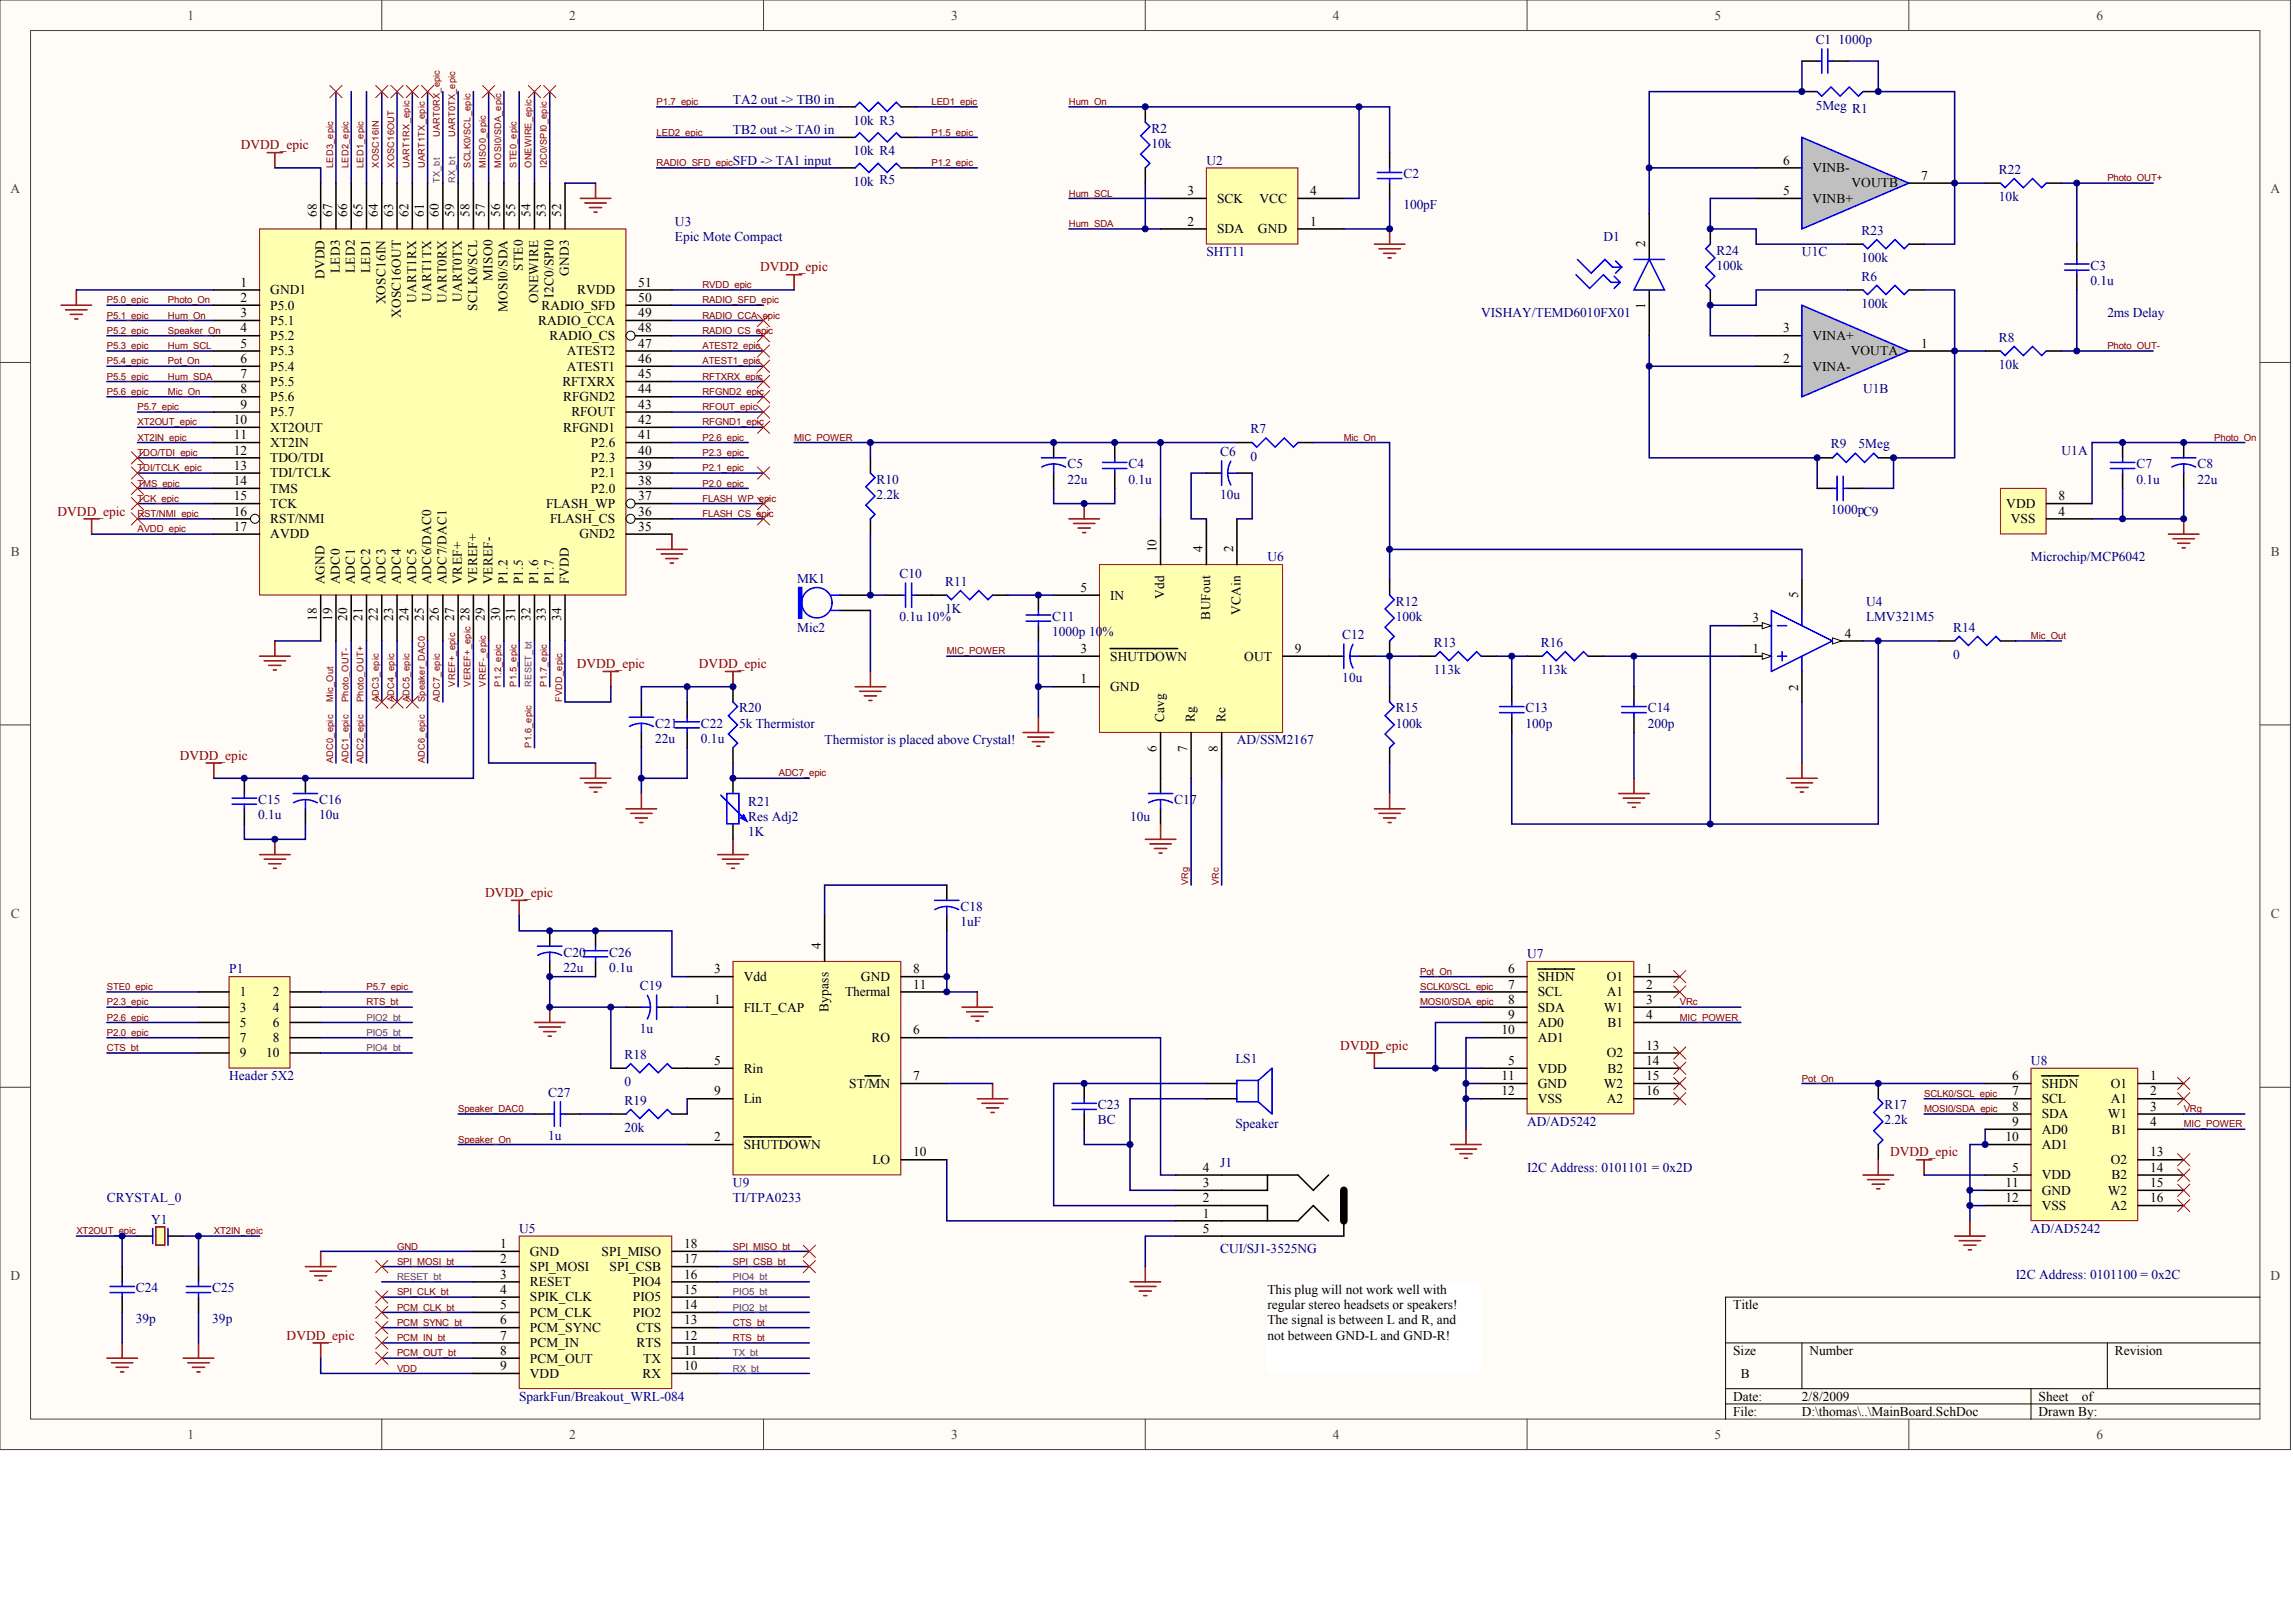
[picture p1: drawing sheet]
<svg xmlns="http://www.w3.org/2000/svg" width="840mm" height="594mm" viewBox="0 0 840 594" stroke-linecap="round" stroke-linejoin="round" font-family="sans-serif">
<defs><g id="words">
<g font-size="4.9" fill="#404040">
<text x="68.7" y="7.2">1</text>
<text x="208.5" y="7.2">2</text>
<text x="348.2" y="7.2">3</text>
<text x="488" y="7.2">4</text>
<text x="627.8" y="7.2">5</text>
<text x="767.6" y="7.2">6</text>
<text x="3.8" y="70.7">A</text>
<text x="831.4" y="70.7">A</text>
<text x="4" y="203.4">B</text>
<text x="831.5" y="203.4">B</text>
<text x="4" y="336">C</text>
<text x="831.5" y="336">C</text>
<text x="3.8" y="468.7">D</text>
<text x="831.4" y="468.7">D</text>
<text x="68.7" y="526.7">1</text>
<text x="208.5" y="526.7">2</text>
<text x="348.2" y="526.7">3</text>
<text x="488" y="526.7">4</text>
<text x="627.8" y="526.7">5</text>
<text x="767.6" y="526.7">6</text>
</g>
<g font-size="4.9" fill="#000080">
<text x="664.8" y="16.1">C1</text>
<text x="673.2" y="16.1">1000p</text>
<text x="268.4" y="37.9">TA2 out -&gt; TB0 in</text>
<text x="664.8" y="40.1">5Meg R1</text>
<text x="312.6" y="45.7">10k R3</text>
<text x="268.4" y="49.1">TB2 out -&gt; TA0 in</text>
<text x="421.6" y="48.5">R2</text>
<text x="312.6" y="56.9">10k R4</text>
<text x="421.6" y="54.1">10k</text>
<text x="268.4" y="60.2">SFD -&gt; TA1 input</text>
<text x="441.7" y="60.2">U2</text>
<text x="513.9" y="65.3">C2</text>
<text x="731.9" y="63.6">R22</text>
<text x="312.6" y="68.1">10k R5</text>
<text x="513.9" y="76.4">100pF</text>
<text x="731.9" y="73.7">10k</text>
<text x="247.1" y="82.6">U3</text>
<text x="247.1" y="88.2">Epic Mote Compact</text>
<text x="587.1" y="88.2">D1</text>
<text x="681.6" y="85.9">R23</text>
<text x="441.7" y="93.8">SHT11</text>
<text x="628.5" y="93.2">R24</text>
<text x="659.8" y="93.8">U1C</text>
<text x="681.6" y="96">100k</text>
<text x="628.5" y="98.8">100k</text>
<text x="765.5" y="98.8">C3</text>
<text x="681.6" y="102.7">R6</text>
<text x="765.5" y="104.4">0.1u</text>
<text x="681.6" y="112.8">100k</text>
<text x="542.4" y="116.1">VISHAY/TEMD6010FX01</text>
<text x="771.6" y="116.1">2ms Delay</text>
<text x="731.9" y="125">R8</text>
<text x="731.9" y="135.1">10k</text>
<text x="682.2" y="144">U1B</text>
<text x="457.9" y="158.6">R7</text>
<text x="446.8" y="166.9">C6</text>
<text x="670.4" y="164.1">R9</text>
<text x="680.5" y="164.1">5Meg</text>
<text x="754.9" y="166.4">U1A</text>
<text x="390.8" y="171.4">C5</text>
<text x="413.2" y="171.4">C4</text>
<text x="457.9" y="168.6">0</text>
<text x="782.3" y="171.4">C7</text>
<text x="804.6" y="171.4">C8</text>
<text x="321" y="177">R10</text>
<text x="390.8" y="177">22u</text>
<text x="413.2" y="177">0.1u</text>
<text x="782.3" y="177">0.1u</text>
<text x="804.6" y="177">22u</text>
<text x="321" y="182.6">2.2k</text>
<text x="446.8" y="182.6">10u</text>
<text x="670.4" y="188.2">1000pC9</text>
<text x="464.1" y="205.5">U6</text>
<text x="743.7" y="205.5">Microchip/MCP6042</text>
<text x="291.9" y="213.3">MK1</text>
<text x="329.3" y="211.6">C10</text>
<text x="346.1" y="214.4">R11</text>
<text x="511.1" y="221.7">R12</text>
<text x="683.3" y="221.7">U4</text>
<text x="329.3" y="227.3">0.1u 10%</text>
<text x="346.1" y="224.5">1K</text>
<text x="385.3" y="227.3">C11</text>
<text x="511.1" y="227.3">100k</text>
<text x="683.3" y="227.3">LMV321M5</text>
<text x="291.9" y="231.2">Mic2</text>
<text x="385.3" y="232.8">1000p 10%</text>
<text x="491.5" y="234">C12</text>
<text x="715.2" y="231.2">R14</text>
<text x="525" y="236.8">R13</text>
<text x="564.2" y="236.8">R16</text>
<text x="715.2" y="241.2">0</text>
<text x="491.5" y="249.6">10u</text>
<text x="525" y="246.8">113k</text>
<text x="564.2" y="246.8">113k</text>
<text x="270.6" y="260.8">R20</text>
<text x="511.1" y="260.8">R15</text>
<text x="558.6" y="260.8">C13</text>
<text x="603.3" y="260.8">C14</text>
<text x="239.9" y="266.4">C21</text>
<text x="256.7" y="266.4">C22</text>
<text x="270.6" y="266.4">5k Thermistor</text>
<text x="511.1" y="266.4">100k</text>
<text x="558.6" y="266.4">100p</text>
<text x="603.3" y="266.4">200p</text>
<text x="239.9" y="271.9">22u</text>
<text x="256.7" y="271.9">0.1u</text>
<text x="301.9" y="272.5">Thermistor is placed above Crystal!</text>
<text x="452.9" y="272.5">AD/SSM2167</text>
<text x="94.5" y="299.9">0.1u</text>
<text x="94.5" y="294.3">C15</text>
<text x="116.9" y="299.9">10u</text>
<text x="116.9" y="294.3">C16</text>
<text x="274" y="294.8">R21</text>
<text x="430" y="294.3">C17</text>
<text x="274" y="300.4">Res Adj2</text>
<text x="413.8" y="300.4">10u</text>
<text x="274" y="306">1K</text>
<text x="351.7" y="333.4">C18</text>
<text x="351.7" y="339">1uF</text>
<text x="206.3" y="350.1">C20</text>
<text x="223.1" y="350.1">C26</text>
<text x="559.2" y="350.7">U7</text>
<text x="83.9" y="356.3">P1</text>
<text x="206.3" y="355.7">22u</text>
<text x="223.1" y="355.7">0.1u</text>
<text x="234.3" y="362.4">C19</text>
<text x="234.3" y="378.1">1u</text>
<text x="228.7" y="387.6">R18</text>
<text x="452.4" y="389.2">LS1</text>
<text x="743.7" y="389.8">U8</text>
<text x="83.9" y="395.4">Header 5X2</text>
<text x="200.7" y="401.5">C27</text>
<text x="228.7" y="397.6">0</text>
<text x="228.7" y="404.3">R19</text>
<text x="402" y="406">C23</text>
<text x="690" y="406">R17</text>
<text x="402" y="411.6">BC</text>
<text x="452.4" y="412.7">Speaker</text>
<text x="559.2" y="412.1">AD/AD5242</text>
<text x="690" y="411.6">2.2k</text>
<text x="200.7" y="417.2">1u</text>
<text x="228.7" y="414.4">20k</text>
<text x="446.8" y="427.2">J1</text>
<text x="559.2" y="428.9">I2C Address: 0101101 = 0x2D</text>
<text x="268.4" y="434.5">U9</text>
<text x="39.1" y="440.1">CRYSTAL_0</text>
<text x="268.4" y="440.1">TI/TPA0233</text>
<text x="55.4" y="447.9">Y1</text>
<text x="190.1" y="451.2">U5</text>
<text x="743.7" y="451.2">AD/AD5242</text>
<text x="446.8" y="458.5">CUI/SJ1-3525NG</text>
<text x="49.8" y="473">C24</text>
<text x="77.7" y="473">C25</text>
<text x="738.1" y="468">I2C Address: 0101100 = 0x2C</text>
<text x="49.8" y="484.2">39p</text>
<text x="77.7" y="484.2">39p</text>
<text x="190.1" y="512.7">SparkFun/Breakout_WRL-084</text>
</g>
<g font-size="4.9" fill="#800000">
<text x="88.2" y="54.7">DVDD_epic</text>
<text x="278.3" y="99.3">DVDD_epic</text>
<text x="21.1" y="188.7">DVDD_epic</text>
<text x="211.2" y="244.6">DVDD_epic</text>
<text x="255.9" y="244.6">DVDD_epic</text>
<text x="65.8" y="278.1">DVDD_epic</text>
<text x="177.6" y="328.4">DVDD_epic</text>
<text x="490.8" y="384.2">DVDD_epic</text>
<text x="692.1" y="423.3">DVDD_epic</text>
<text x="105" y="490.3">DVDD_epic</text>
</g>
<g font-size="4.9">
<text x="652.9" y="60.2">6</text>
<text x="663.7" y="63">VINB-</text>
<text x="703.4" y="65.8">7</text>
<text x="434.8" y="71.4">3</text>
<text x="479.8" y="71.4">4</text>
<text x="652.9" y="71.4">5</text>
<text x="678" y="68.6">VOUTB</text>
<text x="445.6" y="74.2">SCK</text>
<text x="461.2" y="74.2">VCC</text>
<text x="663.7" y="74.2">VINB+</text>
<text x="116" y="79.3" transform="rotate(-90 116 79.3)">68</text>
<text x="121.6" y="79.3" transform="rotate(-90 121.6 79.3)">67</text>
<text x="127.2" y="79.3" transform="rotate(-90 127.2 79.3)">66</text>
<text x="132.8" y="79.3" transform="rotate(-90 132.8 79.3)">65</text>
<text x="138.4" y="79.3" transform="rotate(-90 138.4 79.3)">64</text>
<text x="144" y="79.3" transform="rotate(-90 144 79.3)">63</text>
<text x="149.5" y="79.3" transform="rotate(-90 149.5 79.3)">62</text>
<text x="155.1" y="79.3" transform="rotate(-90 155.1 79.3)">61</text>
<text x="160.7" y="79.3" transform="rotate(-90 160.7 79.3)">60</text>
<text x="166.3" y="79.3" transform="rotate(-90 166.3 79.3)">59</text>
<text x="171.9" y="79.3" transform="rotate(-90 171.9 79.3)">58</text>
<text x="177.5" y="79.3" transform="rotate(-90 177.5 79.3)">57</text>
<text x="183.1" y="79.3" transform="rotate(-90 183.1 79.3)">56</text>
<text x="188.7" y="79.3" transform="rotate(-90 188.7 79.3)">55</text>
<text x="194.3" y="79.3" transform="rotate(-90 194.3 79.3)">54</text>
<text x="199.9" y="79.3" transform="rotate(-90 199.9 79.3)">53</text>
<text x="205.5" y="79.3" transform="rotate(-90 205.5 79.3)">52</text>
<text x="434.8" y="82.6">2</text>
<text x="479.8" y="82.6">1</text>
<text x="445.6" y="85.4">SDA</text>
<text x="460.6" y="85.4">GND</text>
<text x="602.5" y="90.5" transform="rotate(-90 602.5 90.5)">2</text>
<text x="124.4" y="100" transform="rotate(-90 124.4 100)">LED3</text>
<text x="130" y="100" transform="rotate(-90 130 100)">LED2</text>
<text x="135.6" y="100" transform="rotate(-90 135.6 100)">LED1</text>
<text x="191.5" y="99.2" transform="rotate(-90 191.5 99.2)">STE0</text>
<text x="208.3" y="101.1" transform="rotate(-90 208.3 101.1)">GND3</text>
<text x="88.1" y="104.9">1</text>
<text x="99" y="107.7">GND1</text>
<text x="118.8" y="102.2" transform="rotate(-90 118.8 102.2)">DVDD</text>
<text x="180.3" y="102.8" transform="rotate(-90 180.3 102.8)">MISO0</text>
<text x="211.3" y="107.7">RVDD</text>
<text x="233.7" y="104.9">51</text>
<text x="88.1" y="110.5">2</text>
<text x="99" y="113.3">P5.0</text>
<text x="141.2" y="111.4" transform="rotate(-90 141.2 111.4)">XOSC16IN</text>
<text x="152.3" y="110.9" transform="rotate(-90 152.3 110.9)">UART1RX</text>
<text x="157.9" y="110.6" transform="rotate(-90 157.9 110.6)">UART1TX</text>
<text x="163.5" y="110.9" transform="rotate(-90 163.5 110.9)">UART0RX</text>
<text x="169.1" y="110.6" transform="rotate(-90 169.1 110.6)">UART0TX</text>
<text x="174.7" y="113.7" transform="rotate(-90 174.7 113.7)">SCLK0/SCL</text>
<text x="197.1" y="110.9" transform="rotate(-90 197.1 110.9)">ONEWIRE</text>
<text x="198.3" y="113.3">RADIO_SFD</text>
<text x="202.7" y="108.9" transform="rotate(-90 202.7 108.9)">I2C0/SPI0</text>
<text x="233.7" y="110.5">50</text>
<text x="602.5" y="113.1" transform="rotate(-90 602.5 113.1)">1</text>
<text x="88.1" y="116.1">3</text>
<text x="99" y="118.9">P5.1</text>
<text x="146.7" y="116.5" transform="rotate(-90 146.7 116.5)">XOSC16OUT</text>
<text x="185.9" y="114.2" transform="rotate(-90 185.9 114.2)">MOSI0/SDA</text>
<text x="197.1" y="118.9">RADIO_CCA</text>
<text x="233.7" y="116.1">49</text>
<text x="88.1" y="121.7">4</text>
<text x="99" y="124.5">P5.2</text>
<text x="201.2" y="124.5">RADIO_CS</text>
<text x="233.7" y="121.7">48</text>
<text x="652.9" y="121.7">3</text>
<text x="663.7" y="124.5">VINA+</text>
<text x="88.1" y="127.3">5</text>
<text x="99" y="130.1">P5.3</text>
<text x="207.5" y="130.1">ATEST2</text>
<text x="233.7" y="127.3">47</text>
<text x="677.7" y="130.1">VOUTA</text>
<text x="703.4" y="127.3">1</text>
<text x="88.1" y="132.9">6</text>
<text x="99" y="135.7">P5.4</text>
<text x="207.5" y="135.7">ATEST1</text>
<text x="233.7" y="132.9">46</text>
<text x="652.9" y="132.9">2</text>
<text x="663.7" y="135.7">VINA-</text>
<text x="88.1" y="138.4">7</text>
<text x="99" y="141.2">P5.5</text>
<text x="205.9" y="141.2">RFTXRX</text>
<text x="233.7" y="138.4">45</text>
<text x="88.1" y="144">8</text>
<text x="88.1" y="149.6">9</text>
<text x="99" y="146.8">P5.6</text>
<text x="206.2" y="146.8">RFGND2</text>
<text x="233.7" y="149.6">43</text>
<text x="233.7" y="144">44</text>
<text x="85.7" y="155.2">10</text>
<text x="99" y="152.4">P5.7</text>
<text x="209.2" y="152.4">RFOUT</text>
<text x="233.7" y="155.2">42</text>
<text x="85.7" y="160.8">11</text>
<text x="99" y="158">XT2OUT</text>
<text x="206.2" y="158">RFGND1</text>
<text x="233.7" y="160.8">41</text>
<text x="85.7" y="166.4">12</text>
<text x="99" y="163.6">XT2IN</text>
<text x="216.4" y="163.6">P2.6</text>
<text x="233.7" y="166.4">40</text>
<text x="85.7" y="172">13</text>
<text x="99" y="169.2">TDO/TDI</text>
<text x="216.4" y="169.2">P2.3</text>
<text x="233.7" y="172">39</text>
<text x="85.7" y="177.5">14</text>
<text x="99" y="174.8">TDI/TCLK</text>
<text x="216.4" y="174.8">P2.1</text>
<text x="233.7" y="177.5">38</text>
<text x="85.7" y="183.1">15</text>
<text x="99" y="185.9">TCK</text>
<text x="99" y="180.3">TMS</text>
<text x="200" y="185.9">FLASH_WP</text>
<text x="216.4" y="180.3">P2.0</text>
<text x="233.7" y="183.1">37</text>
<text x="734.6" y="185.9">VDD</text>
<text x="753.7" y="183.1">8</text>
<text x="85.7" y="188.7">16</text>
<text x="99" y="191.5">RST/NMI</text>
<text x="201.4" y="191.5">FLASH_CS</text>
<text x="233.7" y="188.7">36</text>
<text x="736.3" y="191.5">VSS</text>
<text x="753.7" y="188.7">4</text>
<text x="85.7" y="194.3">17</text>
<text x="99" y="197.1">AVDD</text>
<text x="212.1" y="197.1">GND2</text>
<text x="233.7" y="194.3">35</text>
<text x="423.5" y="202.2" transform="rotate(-90 423.5 202.2)">10</text>
<text x="440.3" y="202.2" transform="rotate(-90 440.3 202.2)">4</text>
<text x="451.5" y="202.2" transform="rotate(-90 451.5 202.2)">2</text>
<text x="118.8" y="213.9" transform="rotate(-90 118.8 213.9)">AGND</text>
<text x="124.4" y="213.9" transform="rotate(-90 124.4 213.9)">ADC0</text>
<text x="130" y="213.9" transform="rotate(-90 130 213.9)">ADC1</text>
<text x="135.6" y="213.9" transform="rotate(-90 135.6 213.9)">ADC2</text>
<text x="141.2" y="213.9" transform="rotate(-90 141.2 213.9)">ADC3</text>
<text x="146.7" y="213.9" transform="rotate(-90 146.7 213.9)">ADC4</text>
<text x="152.3" y="213.9" transform="rotate(-90 152.3 213.9)">ADC5</text>
<text x="157.9" y="213.9" transform="rotate(-90 157.9 213.9)">ADC6/DAC0</text>
<text x="163.5" y="213.9" transform="rotate(-90 163.5 213.9)">ADC7/DAC1</text>
<text x="169.1" y="213.9" transform="rotate(-90 169.1 213.9)">VREF+</text>
<text x="174.7" y="213.9" transform="rotate(-90 174.7 213.9)">VEREF+</text>
<text x="180.3" y="213.9" transform="rotate(-90 180.3 213.9)">VEREF-</text>
<text x="185.9" y="213.9" transform="rotate(-90 185.9 213.9)">P1.2</text>
<text x="191.5" y="213.9" transform="rotate(-90 191.5 213.9)">P1.5</text>
<text x="197.1" y="213.9" transform="rotate(-90 197.1 213.9)">P1.6</text>
<text x="202.7" y="213.9" transform="rotate(-90 202.7 213.9)">P1.7</text>
<text x="208.3" y="213.9" transform="rotate(-90 208.3 213.9)">FVDD</text>
<text x="395.7" y="216.6">5</text>
<text x="406.5" y="219.4">IN</text>
<text x="426.3" y="219.3" transform="rotate(-90 426.3 219.3)">Vdd</text>
<text x="658.4" y="219" transform="rotate(-90 658.4 219)">5</text>
<text x="116" y="227.3" transform="rotate(-90 116 227.3)">18</text>
<text x="121.6" y="227.3" transform="rotate(-90 121.6 227.3)">19</text>
<text x="127.2" y="227.3" transform="rotate(-90 127.2 227.3)">20</text>
<text x="132.8" y="227.3" transform="rotate(-90 132.8 227.3)">21</text>
<text x="138.4" y="227.3" transform="rotate(-90 138.4 227.3)">22</text>
<text x="144" y="227.3" transform="rotate(-90 144 227.3)">23</text>
<text x="149.5" y="227.3" transform="rotate(-90 149.5 227.3)">24</text>
<text x="155.1" y="227.3" transform="rotate(-90 155.1 227.3)">25</text>
<text x="160.7" y="227.3" transform="rotate(-90 160.7 227.3)">26</text>
<text x="166.3" y="227.3" transform="rotate(-90 166.3 227.3)">27</text>
<text x="171.9" y="227.3" transform="rotate(-90 171.9 227.3)">28</text>
<text x="177.5" y="227.3" transform="rotate(-90 177.5 227.3)">29</text>
<text x="183.1" y="227.3" transform="rotate(-90 183.1 227.3)">30</text>
<text x="188.7" y="227.3" transform="rotate(-90 188.7 227.3)">31</text>
<text x="194.3" y="227.3" transform="rotate(-90 194.3 227.3)">32</text>
<text x="199.9" y="227.3" transform="rotate(-90 199.9 227.3)">33</text>
<text x="205.5" y="227.3" transform="rotate(-90 205.5 227.3)">34</text>
<text x="443.1" y="226.8" transform="rotate(-90 443.1 226.8)">BUFout</text>
<text x="454.3" y="225.1" transform="rotate(-90 454.3 225.1)">VCAin</text>
<text x="641.7" y="227.8">3</text>
<text x="675.5" y="233.4">4</text>
<text x="395.7" y="239">3</text>
<text x="474.2" y="239">9</text>
<text x="641.7" y="239">1</text>
<text x="406.5" y="241.8">SHUTDOWN</text>
<text x="455.6" y="241.8">OUT</text>
<text x="395.7" y="250.2">1</text>
<text x="406.5" y="253">GND</text>
<text x="658.4" y="252.8" transform="rotate(-90 658.4 252.8)">2</text>
<text x="426.3" y="264.2" transform="rotate(-90 426.3 264.2)">Cavg</text>
<text x="437.5" y="264.2" transform="rotate(-90 437.5 264.2)">Rg</text>
<text x="448.7" y="264.2" transform="rotate(-90 448.7 264.2)">Rc</text>
<text x="423.5" y="275.1" transform="rotate(-90 423.5 275.1)">6</text>
<text x="434.7" y="275.1" transform="rotate(-90 434.7 275.1)">7</text>
<text x="445.9" y="275.1" transform="rotate(-90 445.9 275.1)">8</text>
<text x="300.5" y="347.4" transform="rotate(-90 300.5 347.4)">4</text>
<text x="261.5" y="356.3">3</text>
<text x="272.3" y="359.1">Vdd</text>
<text x="315.3" y="359.1">GND</text>
<text x="334.4" y="356.3">8</text>
<text x="552.2" y="356.3">6</text>
<text x="563.1" y="359.1">SHDN</text>
<text x="588.3" y="359.1">O1</text>
<text x="602.8" y="356.3">1</text>
<text x="87.8" y="364.7">1</text>
<text x="99.9" y="364.7">2</text>
<text x="309.4" y="364.7">Thermal</text>
<text x="334.4" y="361.9">11</text>
<text x="552.2" y="361.9">7</text>
<text x="563.1" y="364.7">SCL</text>
<text x="588.3" y="364.7">A1</text>
<text x="602.8" y="361.9">2</text>
<text x="87.8" y="370.3">3</text>
<text x="99.9" y="370.3">4</text>
<text x="261.5" y="367.5">1</text>
<text x="272.3" y="370.3">FILT_CAP</text>
<text x="303.3" y="370.3" transform="rotate(-90 303.3 370.3)">Bypass</text>
<text x="552.2" y="367.5">8</text>
<text x="563.1" y="370.3">SDA</text>
<text x="587.3" y="370.3">W1</text>
<text x="602.8" y="367.5">3</text>
<text x="87.8" y="375.8">5</text>
<text x="99.9" y="375.8">6</text>
<text x="552.2" y="373">9</text>
<text x="563.1" y="375.8">AD0</text>
<text x="588.6" y="375.8">B1</text>
<text x="602.8" y="373">4</text>
<text x="87.8" y="381.4">7</text>
<text x="99.9" y="381.4">8</text>
<text x="319.1" y="381.4">RO</text>
<text x="334.4" y="378.6">6</text>
<text x="549.8" y="378.6">10</text>
<text x="563.1" y="381.4">AD1</text>
<text x="87.8" y="387">9</text>
<text x="97.4" y="387">10</text>
<text x="261.5" y="389.8">5</text>
<text x="552.2" y="389.8">5</text>
<text x="588.3" y="387">O2</text>
<text x="602.8" y="384.2">13</text>
<text x="602.8" y="389.8">14</text>
<text x="272.3" y="392.6">Rin</text>
<text x="334.4" y="395.4">7</text>
<text x="549.8" y="395.4">11</text>
<text x="563.1" y="392.6">VDD</text>
<text x="588.6" y="392.6">B2</text>
<text x="602.8" y="395.4">15</text>
<text x="736.7" y="395.4">6</text>
<text x="787.3" y="395.4">1</text>
<text x="261.5" y="401">9</text>
<text x="310.9" y="398.2">ST/MN</text>
<text x="549.8" y="401">12</text>
<text x="563.1" y="398.2">GND</text>
<text x="587.3" y="398.2">W2</text>
<text x="602.8" y="401">16</text>
<text x="736.7" y="401">7</text>
<text x="747.6" y="398.2">SHDN</text>
<text x="772.9" y="398.2">O1</text>
<text x="787.3" y="401">2</text>
<text x="272.3" y="403.8">Lin</text>
<text x="563.1" y="403.8">VSS</text>
<text x="588.3" y="403.8">A2</text>
<text x="736.7" y="406.6">8</text>
<text x="747.6" y="403.8">SCL</text>
<text x="772.9" y="403.8">A1</text>
<text x="787.3" y="406.6">3</text>
<text x="736.7" y="412.1">9</text>
<text x="747.6" y="409.4">SDA</text>
<text x="771.8" y="409.4">W1</text>
<text x="787.3" y="412.1">4</text>
<text x="261.5" y="417.7">2</text>
<text x="734.3" y="417.7">10</text>
<text x="747.6" y="414.9">AD0</text>
<text x="773.1" y="414.9">B1</text>
<text x="272.3" y="420.5">SHUTDOWN</text>
<text x="334.4" y="423.3">10</text>
<text x="747.6" y="420.5">AD1</text>
<text x="787.3" y="423.3">13</text>
<text x="319.5" y="426.1">LO</text>
<text x="440.4" y="428.9">4</text>
<text x="736.7" y="428.9">5</text>
<text x="747.6" y="431.7">VDD</text>
<text x="772.9" y="426.1">O2</text>
<text x="773.1" y="431.7">B2</text>
<text x="787.3" y="428.9">14</text>
<text x="440.4" y="434.5">3</text>
<text x="734.3" y="434.5">11</text>
<text x="747.6" y="437.3">GND</text>
<text x="771.8" y="437.3">W2</text>
<text x="787.3" y="434.5">15</text>
<text x="440.4" y="440.1">2</text>
<text x="734.3" y="440.1">12</text>
<text x="747.6" y="442.9">VSS</text>
<text x="772.9" y="442.9">A2</text>
<text x="787.3" y="440.1">16</text>
<text x="440.4" y="445.7">1</text>
<text x="440.4" y="451.2">5</text>
<text x="183.2" y="456.8">1</text>
<text x="194" y="459.6">GND</text>
<text x="220.3" y="459.6">SPI_MISO</text>
<text x="250.5" y="456.8">18</text>
<text x="183.2" y="462.4">2</text>
<text x="194" y="465.2">SPI_MOSI</text>
<text x="223.2" y="465.2">SPI_CSB</text>
<text x="250.5" y="462.4">17</text>
<text x="183.2" y="468">3</text>
<text x="183.2" y="473.6">4</text>
<text x="194" y="470.8">RESET</text>
<text x="231.7" y="470.8">PIO4</text>
<text x="250.5" y="473.6">15</text>
<text x="250.5" y="468">16</text>
<text x="464.1" y="473.6">This plug will not work well with</text>
<text x="183.2" y="479.2">5</text>
<text x="194" y="476.4">SPIK_CLK</text>
<text x="231.7" y="476.4">PIO5</text>
<text x="250.5" y="479.2">14</text>
<text x="464.1" y="479.2">regular stereo headsets or speakers!</text>
<text x="634.6" y="479.2">Title</text>
<text x="183.2" y="484.8">6</text>
<text x="194" y="482">PCM_CLK</text>
<text x="231.7" y="482">PIO2</text>
<text x="250.5" y="484.8">13</text>
<text x="464.1" y="484.8">The signal is between L and R, and</text>
<text x="183.2" y="490.3">7</text>
<text x="194" y="487.6">PCM_SYNC</text>
<text x="233.1" y="487.6">CTS</text>
<text x="250.5" y="490.3">12</text>
<text x="464.1" y="490.3">not between GND-L and GND-R!</text>
<text x="183.2" y="495.9">8</text>
<text x="194" y="493.1">PCM_IN</text>
<text x="233.1" y="493.1">RTS</text>
<text x="250.5" y="495.9">11</text>
<text x="634.6" y="495.9">Size</text>
<text x="662.6" y="495.9">Number</text>
<text x="774.4" y="495.9">Revision</text>
<text x="183.2" y="501.5">9</text>
<text x="194" y="498.7">PCM_OUT</text>
<text x="235.5" y="498.7">TX</text>
<text x="250.5" y="501.5">10</text>
<text x="194" y="504.3">VDD</text>
<text x="235.2" y="504.3">RX</text>
<text x="637.4" y="504.3">B</text>
<text x="634.6" y="512.7">Date:</text>
<text x="659.8" y="512.7">2/8/2009</text>
<text x="746.5" y="512.7">Sheet</text>
<text x="762.3" y="512.7">of</text>
<text x="634.6" y="518.3">File:</text>
<text x="659.8" y="518.3">D:\thomas\..\MainBoard.SchDoc</text>
<text x="746.5" y="518.3">Drawn By:</text>
</g>
<g font-size="3.5" fill="#800000">
<text x="240.4" y="38.4">P1.7_epic</text>
<text x="341.1" y="38.4">LED1_epic</text>
<text x="391.4" y="38.4">Hum_On</text>
<text x="240.4" y="49.6">LED2_epic</text>
<text x="341.1" y="49.6">P1.5_epic</text>
<text x="240.4" y="60.8">RADIO_SFD_epic</text>
<text x="341.1" y="60.8">P1.2_epic</text>
<text x="391.4" y="72">Hum_SCL</text>
<text x="771.6" y="66.4">Photo_OUT+</text>
<text x="391.4" y="83.1">Hum_SDA</text>
<text x="257.2" y="105.5">RVDD_epic</text>
<text x="39.1" y="111.1">P5.0_epic</text>
<text x="61.5" y="111.1">Photo_On</text>
<text x="257.2" y="111.1">RADIO_SFD_epic</text>
<text x="39.1" y="116.6">P5.1_epic</text>
<text x="61.5" y="116.6">Hum_On</text>
<text x="257.2" y="116.6">RADIO_CCA_epic</text>
<text x="39.1" y="122.2">P5.2_epic</text>
<text x="61.5" y="122.2">Speaker_On</text>
<text x="257.2" y="122.2">RADIO_CS_epic</text>
<text x="39.1" y="127.8">P5.3_epic</text>
<text x="61.5" y="127.8">Hum_SCL</text>
<text x="257.2" y="127.8">ATEST2_epic</text>
<text x="771.6" y="127.8">Photo_OUT-</text>
<text x="39.1" y="133.4">P5.4_epic</text>
<text x="61.5" y="133.4">Pot_On</text>
<text x="257.2" y="133.4">ATEST1_epic</text>
<text x="39.1" y="139">P5.5_epic</text>
<text x="61.5" y="139">Hum_SDA</text>
<text x="257.2" y="139">RFTXRX_epic</text>
<text x="39.1" y="144.6">P5.6_epic</text>
<text x="61.5" y="144.6">Mic_On</text>
<text x="257.2" y="144.6">RFGND2_epic</text>
<text x="50.3" y="150.2">P5.7_epic</text>
<text x="50.3" y="155.7">XT2OUT_epic</text>
<text x="257.2" y="150.2">RFOUT_epic</text>
<text x="257.2" y="155.7">RFGND1_epic</text>
<text x="50.3" y="161.3">XT2IN_epic</text>
<text x="257.2" y="161.3">P2.6_epic</text>
<text x="290.8" y="161.3">MIC_POWER</text>
<text x="492.1" y="161.3">Mic_On</text>
<text x="810.8" y="161.3">Photo_On</text>
<text x="50.3" y="166.9">TDO/TDI_epic</text>
<text x="257.2" y="166.9">P2.3_epic</text>
<text x="50.3" y="172.5">TDI/TCLK_epic</text>
<text x="257.2" y="172.5">P2.1_epic</text>
<text x="50.3" y="178.1">TMS_epic</text>
<text x="257.2" y="178.1">P2.0_epic</text>
<text x="50.3" y="183.7">TCK_epic</text>
<text x="257.2" y="183.7">FLASH_WP_epic</text>
<text x="50.3" y="189.3">RST/NMI_epic</text>
<text x="257.2" y="189.3">FLASH_CS_epic</text>
<text x="50.3" y="194.8">AVDD_epic</text>
<text x="743.7" y="233.9">Mic_Out</text>
<text x="346.7" y="239.5">MIC_POWER</text>
<text x="285.2" y="284.2">ADC7_epic</text>
<text x="520" y="356.8">Pot_On</text>
<text x="39.1" y="362.4">STE0_epic</text>
<text x="134.2" y="362.4">P5.7_epic</text>
<text x="520" y="362.4">SCLK0/SCL_epic</text>
<text x="39.1" y="368">P2.3_epic</text>
<text x="134.2" y="368">RTS_bt</text>
<text x="520" y="368">MOSI0/SDA_epic</text>
<text x="615.1" y="368">VRc</text>
<text x="39.1" y="373.6">P2.6_epic</text>
<text x="615.1" y="373.6">MIC_POWER</text>
<text x="39.1" y="379.2">P2.0_epic</text>
<text x="39.1" y="384.8">CTS_bt</text>
<text x="659.8" y="395.9">Pot_On</text>
<text x="704.5" y="401.5">SCLK0/SCL_epic</text>
<text x="167.7" y="407.1">Speaker_DAC0</text>
<text x="704.5" y="407.1">MOSI0/SDA_epic</text>
<text x="799.6" y="407.1">VRg</text>
<text x="799.6" y="412.7">MIC_POWER</text>
<text x="167.7" y="418.3">Speaker_On</text>
<text x="28" y="451.8">XT2OUT_epic</text>
<text x="78.3" y="451.8">XT2IN_epic</text>
<text x="145.4" y="457.4">GND</text>
<text x="268.4" y="457.4">SPI_MISO_bt</text>
<text x="145.4" y="463">SPI_MOSI_bt</text>
<text x="268.4" y="463">SPI_CSB_bt</text>
<text x="145.4" y="479.7">PCM_CLK_bt</text>
<text x="145.4" y="474.1">SPI_CLK_bt</text>
<text x="145.4" y="485.3">PCM_SYNC_bt</text>
<text x="268.4" y="485.3">CTS_bt</text>
<text x="145.4" y="490.9">PCM_IN_bt</text>
<text x="268.4" y="490.9">RTS_bt</text>
<text x="145.4" y="496.5">PCM_OUT_bt</text>
<text x="145.4" y="502.1">VDD</text>
</g>
<g font-size="3.5" fill="#800080">
<text x="134.2" y="373.6">PIO2_bt</text>
<text x="134.2" y="379.2">PIO5_bt</text>
<text x="134.2" y="384.8">PIO4_bt</text>
<text x="145.4" y="468.5">RESET_bt</text>
<text x="268.4" y="468.5">PIO4_bt</text>
<text x="268.4" y="474.1">PIO5_bt</text>
<text x="268.4" y="479.7">PIO2_bt</text>
<text x="268.4" y="496.5">TX_bt</text>
<text x="268.4" y="502.1">RX_bt</text>
</g>
<g font-size="3.4" fill="#800000">
<text x="161.1" y="50.3" transform="rotate(-90 161.1 50.3)">UART0RX_epic</text>
<text x="166.7" y="50.3" transform="rotate(-90 166.7 50.3)">UART0TX_epic</text>
<text x="122" y="61.5" transform="rotate(-90 122 61.5)">LED3_epic</text>
<text x="127.6" y="61.5" transform="rotate(-90 127.6 61.5)">LED2_epic</text>
<text x="133.1" y="61.5" transform="rotate(-90 133.1 61.5)">LED1_epic</text>
<text x="138.7" y="61.5" transform="rotate(-90 138.7 61.5)">XOSC16IN</text>
<text x="144.3" y="61.5" transform="rotate(-90 144.3 61.5)">XOSC16OUT</text>
<text x="149.9" y="61.5" transform="rotate(-90 149.9 61.5)">UART1RX_epic</text>
<text x="155.5" y="61.5" transform="rotate(-90 155.5 61.5)">UART1TX_epic</text>
<text x="172.3" y="61.5" transform="rotate(-90 172.3 61.5)">SCLK0/SCL_epic</text>
<text x="177.9" y="61.5" transform="rotate(-90 177.9 61.5)">MISO0_epic</text>
<text x="183.5" y="61.5" transform="rotate(-90 183.5 61.5)">MOSI0/SDA_epic</text>
<text x="189.1" y="61.5" transform="rotate(-90 189.1 61.5)">STE0_epic</text>
<text x="194.7" y="61.5" transform="rotate(-90 194.7 61.5)">ONEWIRE_epic</text>
<text x="200.2" y="61.5" transform="rotate(-90 200.2 61.5)">I2C0/SPI0_epic</text>
<text x="166.7" y="251.4" transform="rotate(-90 166.7 251.4)">VREF+_epic</text>
<text x="172.3" y="251.4" transform="rotate(-90 172.3 251.4)">VEREF+_epic</text>
<text x="177.9" y="251.4" transform="rotate(-90 177.9 251.4)">VREF-_epic</text>
<text x="183.5" y="251.4" transform="rotate(-90 183.5 251.4)">P1.2_epic</text>
<text x="189.1" y="251.4" transform="rotate(-90 189.1 251.4)">P1.5_epic</text>
<text x="200.2" y="251.4" transform="rotate(-90 200.2 251.4)">P1.7_epic</text>
<text x="122" y="257" transform="rotate(-90 122 257)">Mic_Out</text>
<text x="127.6" y="257" transform="rotate(-90 127.6 257)">Photo_OUT-</text>
<text x="133.1" y="257" transform="rotate(-90 133.1 257)">Photo_OUT+</text>
<text x="138.7" y="257" transform="rotate(-90 138.7 257)">ADC3_epic</text>
<text x="144.3" y="257" transform="rotate(-90 144.3 257)">ADC4_epic</text>
<text x="149.9" y="257" transform="rotate(-90 149.9 257)">ADC5_epic</text>
<text x="155.5" y="257" transform="rotate(-90 155.5 257)">Speaker_DAC0</text>
<text x="161.1" y="257" transform="rotate(-90 161.1 257)">ADC7_epic</text>
<text x="205.8" y="257" transform="rotate(-90 205.8 257)">FVDD_epic</text>
<text x="194.7" y="273.7" transform="rotate(-90 194.7 273.7)">P1.6_epic</text>
<text x="122" y="279.3" transform="rotate(-90 122 279.3)">ADC0_epic</text>
<text x="127.6" y="279.3" transform="rotate(-90 127.6 279.3)">ADC1_epic</text>
<text x="133.1" y="279.3" transform="rotate(-90 133.1 279.3)">ADC2_epic</text>
<text x="155.5" y="279.3" transform="rotate(-90 155.5 279.3)">ADC6_epic</text>
<text x="435.1" y="324" transform="rotate(-90 435.1 324)">VRg</text>
<text x="446.3" y="324" transform="rotate(-90 446.3 324)">VRc</text>
</g>
<g font-size="3.4" fill="#800080">
<text x="161.1" y="67" transform="rotate(-90 161.1 67)">TX_bt</text>
<text x="166.7" y="67" transform="rotate(-90 166.7 67)">RX_bt</text>
<text x="194.7" y="251.4" transform="rotate(-90 194.7 251.4)">RESET_bt</text>
</g>
</g></defs>
<g fill="#fffcf8" stroke="#404040" stroke-width=".37">
<path d="M0 0h838.7v530.6h-838.7z"/>
<path d="M11.2 11.2h816.3v508.2h-816.3z"/>
</g>
<g fill="none" stroke="#404040" stroke-width=".37">
<path d="M139.8 0v11.2M279.6 0v11.2M419.4 0v11.2M559.2 0v11.2M698.9 0v11.2M0 132.7h11.2M827.5 132.7h11.2M0 265.3h11.2M827.5 265.3h11.2M0 398h11.2M827.5 398h11.2M139.8 519.5v11.2"/>
<path d="M279.6 519.5v11.2M419.4 519.5v11.2M559.2 519.5v11.2M698.9 519.5v11.2"/>
</g>
<path d="M827.5 474.8h-195.7v44.7M631.8 491.6h195.7M659.8 491.6v16.7M771.6 491.6v16.7M631.8 508.3h195.7M631.8 513.9h195.7M743.7 508.3v11.2" fill="none" stroke="#000" stroke-width=".37"/>
<g fill="none" stroke="#800000" stroke-width=".56">
<path d="M97.9 55.9h5.5M100.6 55.9v5.6M212.5 72.6h11.2M214.2 74.3h7.8M215.8 76h4.5M217.5 77.7h1.1M218.1 67v5.6M22.4 111.7h11.1M24 113.4h7.9M25.7 115.1h4.5M27.4 116.8h1.1M28 106.1v5.6"/>
<path d="M794 195.5h11.2M795.7 197.2h7.8M797.4 198.9h4.4M799.6 189.9v5.6M799 200.5h1.1M218.1 279.3v5.6M212.5 284.9h11.2M214.2 286.6h7.8M215.8 288.2h4.5M217.5 289.9h1.1"/>
</g>
<g fill="none" stroke="#000080" stroke-width=".56">
<path d="M139.8 33.5v33.5M145.4 33.5v33.5M151 33.5v33.5M156.6 33.5v33.5M162.2 33.5v33.5M167.7 33.5v33.5M173.3 33.5v33.5M178.9 33.5v33.5M184.5 33.5v33.5M190.1 33.5v33.5M195.7 33.5v33.5M201.3 33.5v33.5"/>
<path d="M100.6 61.5h16.8v5.5M39.1 117.3h39.2M39.1 111.7h39.2M246 117.3h33.6M39.1 134.1h39.2M39.1 139.7h39.2M39.1 122.9h39.2M39.1 128.5h39.2M246 134.1h33.6M246 139.7h33.6M246 122.9h33.6M246 128.5h33.6"/>
<path d="M39.1 145.2h39.2M50.3 150.8h28M50.3 156.4h28M246 150.8h33.6M246 145.2h33.6M246 156.4h33.6M50.3 167.6h28M50.3 173.2h28M50.3 178.8h28M50.3 162h28M246 173.2h33.6M246 178.8h28"/>
<path d="M246 162h28M50.3 189.9h28M50.3 184.3h28M246 189.9h33.6M246 184.3h33.6M123 234.6v44.7M128.6 234.6v44.7M134.2 234.6v44.7M145.4 234.6v22.4M151 234.6v22.4M156.6 234.6v44.7M162.2 234.6v22.4"/>
</g>
<path d="M441.7 61.5h33.5v27.8h-33.5z" fill="#ffffb0" stroke="#800000" stroke-width=".37"/>
<path d="M419.4 39.1v5.6M508.8 55.9v5.6M419.4 61.5v5.5M425 72.6h16.7M475.3 72.6h16.8M508.8 67v5.6M425 83.8h16.7M475.3 83.8h16.8" fill="none" stroke="#000" stroke-width=".56"/>
<path d="M419.4 44.7l1.6 1.7-3.3 3.3 3.3 3.4-3.3 3.3 3.3 3.4-1.6 1.7M504.4 63.1h8.9M504.4 65.4h8.9M508.8 61.5v1.6M508.8 65.4v1.6" fill="none" stroke="#00f" stroke-width=".56"/>
<path d="M503.2 89.4h11.2M504.9 91.1h7.8M506.6 92.7h4.5M508.3 94.4h1.1M508.8 83.8v5.6" fill="none" stroke="#800000" stroke-width=".56"/>
<path d="M391.4 39.1h106.2v33.5h-5.5M497.6 39.1h11.2v16.8M391.4 72.6h33.6M419.4 67v16.8h5.6M508.8 72.6v11.2h-16.7M391.4 83.8h28" fill="none" stroke="#000080" stroke-width=".56"/>
<path d="M268.4 351.9h61.4v78.2h-61.4z" fill="#ffffb0" stroke="#800000" stroke-width=".37"/>
<g fill="none" stroke="#000" stroke-width=".56">
<path d="M301.9 335.2v16.7M346.7 324v5.6M346.7 335.2v5.5M251.6 357.5h16.8M329.9 357.5h16.8M229.3 368.7h5.5M240.4 368.7h5.6M251.6 368.7h16.8M329.9 379.8h16.8M329.9 363.1h16.8M251.6 391h16.8M316.7 393.8h5.7"/>
<path d="M329.9 396.6h16.8M441.7 396.6h11.2M195.7 407.8h5.6M206.9 407.8h5.6M223.7 407.8h5.6M246 407.8h5.6M251.6 418.9h16.8M251.6 402.2h16.8M272.3 416.1h24.7M441.7 402.2h11.2M329.9 424.5h16.8"/>
</g>
<g fill="none" stroke="#00f" stroke-width=".56">
<path d="M342.2 329.6h8.9M346.7 331.8l2.5 .4 1.8 .7M346.7 331.8l-2 .2-2.4 .9M346.7 331.8v3.4M234.8 368.7h3.4M237 364.3l.9 2.4 .2 2M238.1 368.7l-.3 2.5-.8 1.8M240.4 364.2v8.9M460.7 395.5l5.1-4.5v16.8l-5.1-4.5M460.7 395.5v7.8M460.7 395.5h-7.8v7.8h7.8M201.3 407.8h1.7"/>
<path d="M203 403.3v8.9M205.2 403.3v8.9M205.2 407.8h1.7M229.3 407.8l1.6-1.7 3.4 3.3 3.3-3.3 3.4 3.3 3.4-3.3 1.6 1.7"/>
</g>
<g fill="none" stroke="#800000" stroke-width=".56">
<path d="M187.3 329.6h5.6M190.1 329.6v5.6M195.7 374.3h11.2M197.4 375.9h7.8M199.1 377.6h4.4M200.7 379.3h1.2M201.3 368.7v5.6M352.3 368.7h11.2M353.9 370.3h7.9M355.6 372h4.5M357.3 373.7h1.1M357.9 363.1v5.6"/>
<path d="M363.5 396.6v5.6M357.9 402.2h11.1M359.5 403.9h7.9M361.2 405.5h4.5M362.9 407.2h1.1"/>
</g>
<path d="M346.7 324h-44.8v11.2M246 368.7h5.6M346.7 379.8h78.3v50.3h5.5M441.7 396.6h-55.9v44.7h44.7M167.7 418.9h83.9M212.5 407.8h11.2M251.6 402.2v5.6M346.7 424.5v22.4h83.8" fill="none" stroke="#000080" stroke-width=".56"/>
<path d="M402.6 206.7h67v61.4h-67z" fill="#ffffb0" stroke="#800000" stroke-width=".37"/>
<g fill="none" stroke="#000" stroke-width=".56">
<path d="M318.7 167.6v5.6M441.7 173.2h5.6M452.9 173.2h5.6M318.7 189.9v5.6M425 189.9v16.8M441.7 189.9v16.8M452.9 189.9v16.8M307.5 217.9h11.2M324.3 217.9h5.6M335.5 217.9h11.2M363.5 217.9h5.5M380.2 217.9v5.5"/>
<path d="M385.8 217.9h16.8M508.8 212.3v5.6M307.5 223.4h11.2M380.2 229v5.6M406.5 237.4h24.7M508.8 234.6v5.6M637.4 229h11.2M385.8 251.4h16.8M385.8 240.2h16.8M469.7 240.2h22.4M497.6 240.2h5.6M508.8 251.4v5.6"/>
<path d="M520 240.2h5.6M542.4 240.2h5.6M553.6 251.4v5.6M559.2 240.2h5.5M581.5 240.2h5.6M598.3 251.4v5.6M425 268.1v22.4M436.1 268.1v16.8M447.3 268.1v16.8M508.8 273.7v5.6M553.6 262.5v5.6M598.3 262.5v5.6"/>
<path d="M425 296.1v5.5"/>
</g>
<g fill="none" stroke="#00f" stroke-width=".56">
<path d="M318.7 173.2l1.7 1.6-3.4 3.4 3.4 3.3-3.4 3.4 3.4 3.3-1.7 1.7M447.3 168.7v8.9M449.6 173.2l.2 1.9 .9 2.4M449.6 173.2h3.3M450.7 168.8l-.9 2.4-.2 2M304.2 217.9h3.3M329.9 217.9h1.7M331.6 213.4v8.9M333.8 217.9h1.7M333.8 213.4v8.9M346.7 217.9l1.7 1.6 3.3-3.3 3.4 3.3 3.3-3.3 3.4 3.3 1.7-1.6M508.8 217.9l1.7 1.6-3.3 3.4 3.3 3.3-3.3 3.4 3.3 3.3-1.7 1.7"/>
<path d="M304.2 223.4h3.3M375.8 227.3h8.9M375.8 225.1h8.9M380.2 223.4v1.7M380.2 227.3v1.7M492.1 235.7v9M495.4 235.8l-.9 2.5-.2 1.9M494.3 240.2l.2 1.9 .9 2.4M494.3 240.2h3.3M508.8 257l1.7 1.6-3.3 3.4 3.3 3.3-3.3 3.4 3.3 3.3-1.7 1.7M525.6 240.2l1.7-1.7 3.3 3.4 3.4-3.4 3.3 3.4 3.4-3.4 1.7 1.7M549.1 258.6h8.9"/>
<path d="M553.6 257v1.6M564.7 240.2l1.7-1.7 3.4 3.4 3.3-3.4 3.4 3.4 3.3-3.4 1.7 1.7M593.8 258.6h9M598.3 257v1.6M549.1 260.9h8.9M553.6 260.9v1.6M593.8 260.9h9M598.3 260.9v1.6M420.5 290.5h8.9M425 292.7l1.9 .2 2.4 .9M425 292.7l-2.6 .4-1.8 .7M425 292.7v3.4"/>
<circle cx="299.1" cy="220.6" r="5.6"/>
</g>
<path d="M292.4 215.1h1.2v11.1h-1.2z" fill-rule="evenodd" fill="#00f" stroke="#00f" stroke-width=".56"/>
<g fill="none" stroke="#800000" stroke-width=".56">
<path d="M313.1 251.4h11.2M314.8 253h7.8M316.5 254.7h4.5M318.2 256.4h1.1M318.7 245.8v5.6M374.6 268.1h11.2M376.3 269.8h7.8M378 271.5h4.5M379.7 273.2h1.1M380.2 262.5v5.6M419.4 307.2h11.1M421 308.9h7.9"/>
<path d="M422.7 310.6h4.5M424.4 312.3h1.1M425 301.6v5.6"/>
</g>
<g fill="none" stroke="#000080" stroke-width=".56">
<path d="M318.7 162v5.6M425 162v27.9M441.7 173.2h-5.6v16.7h5.6M458.5 173.2v16.7h-5.6M318.7 195.5v22.4h5.6M369 217.9h16.8M318.7 223.4v22.4M380.2 234.6v16.8M346.7 240.2h39.1M385.8 251.4h-5.6v11.1M548 240.2h5.6v11.2M553.6 240.2h5.6"/>
<path d="M587.1 240.2h11.2v11.2M508.8 279.3v11.2M598.3 268.1v16.8"/>
</g>
<path d="M645.3 227.9l3.3 1.1-3.3 1.1z" fill="#fffcf8" stroke="#000" stroke-width=".37"/>
<path d="M637.4 240.2h11.2" fill="none" stroke="#000" stroke-width=".56"/>
<path d="M645.3 239.1l3.3 1.1-3.3 1.1z" fill="#fffcf8" stroke="#000" stroke-width=".37"/>
<path d="M671 234.6h11.2M659.8 245.8v11.2" fill="none" stroke="#000" stroke-width=".56"/>
<path d="M671 233.5l3.3 1.1-3.3 1.1z" fill="#fffcf8" stroke="#000" stroke-width=".37"/>
<path d="M385.8 162v5.6M385.8 173.2v5.6M408.2 162v5.6M408.2 173.2v5.6M452.9 162h5.6M475.3 162h5.6M659.8 212.3v11.1" fill="none" stroke="#000" stroke-width=".56"/>
<g fill="none" stroke="#00f" stroke-width=".56">
<path d="M381.3 167.6h9M385.8 169.8l-2.5 .4-1.8 .7M385.8 169.8l2.6 .4 1.8 .8M385.8 169.8v3.4M403.7 171.5h9M403.7 169.3h9M408.2 167.6v1.7M408.2 171.5v1.7M458.5 162l1.7 1.7 3.3-3.4 3.4 3.4 3.3-3.4 3.4 3.4 1.7-1.7M648.6 223.4l22.4 11.2-22.4 11.2zM650.9 229h3.3M652.5 238.5v3.4"/>
<path d="M659.8 223.4v5.6M650.9 240.2h3.3M659.8 240.2v5.6"/>
</g>
<path d="M385.8 178.8v5.5h22.4v-5.5M508.8 201.1h151v11.2M637.4 229h-11.1v72.6h-72.7v-33.5M682.2 234.6h27.9M687.8 234.6v67h-61.5M598.3 240.2h39.1M659.8 257v22.3M436.1 284.9v39.1M447.3 284.9v39.1" fill="none" stroke="#000080" stroke-width=".56"/>
<g fill="none" stroke="#800000" stroke-width=".56">
<path d="M391.4 189.9h11.2M393.1 191.6h7.8M394.8 193.3h4.4M396.4 195h1.2M397 184.3v5.6M659.8 279.3v5.6M503.2 296.1h11.2M504.9 297.7h7.8M506.6 299.4h4.5M508.8 290.5v5.6M592.7 290.5h11.2M594.4 292.1h7.8"/>
<path d="M596.1 293.8h4.4M597.7 295.5h1.2M598.3 284.9v5.6M654.2 284.9h11.2M655.9 286.6h7.8M657.6 288.2h4.4M659.2 289.9h1.2M508.3 301.1h1.1"/>
</g>
<path d="M743.7 391h39.1v55.8h-39.1z" fill="#ffffb0" stroke="#800000" stroke-width=".37"/>
<g fill="none" stroke="#000" stroke-width=".56">
<path d="M726.9 396.6h16.8M747.6 393.8h13.5M782.8 396.6h16.8M726.9 402.2h16.8M726.9 407.8h16.8M726.9 413.4h16.8M726.9 418.9h16.8M782.8 402.2h16.8M782.8 407.8h16.8M782.8 413.4h16.8M726.9 430.1h16.8M726.9 435.7h16.8"/>
<path d="M782.8 430.1h16.8M782.8 435.7h16.8M782.8 424.5h16.8M726.9 441.3h16.8M782.8 441.3h16.8"/>
</g>
<path d="M559.2 351.9h39v55.8h-39z" fill="#ffffb0" stroke="#800000" stroke-width=".37"/>
<g fill="none" stroke="#000" stroke-width=".56">
<path d="M542.4 357.5h16.8M563.1 354.7h13.4M598.3 357.5h16.8M542.4 363.1h16.8M542.4 368.7h16.8M542.4 374.3h16.8M542.4 379.8h16.8M598.3 363.1h16.8M598.3 368.7h16.8M598.3 374.3h16.8M542.4 391h16.8M542.4 396.6h16.8"/>
<path d="M598.3 391h16.8M598.3 396.6h16.8M598.3 385.4h16.8M687.8 396.6v5.6M542.4 402.2h16.8M598.3 402.2h16.8M687.8 418.9v5.6"/>
</g>
<path d="M687.8 402.2l1.6 1.7-3.3 3.3 3.3 3.4-3.3 3.3 3.3 3.4-1.6 1.6M55.9 449.7v5.5M61.5 449.7v6.1" fill="none" stroke="#00f" stroke-width=".56"/>
<g fill="none" stroke="#000080" stroke-width=".56">
<path d="M520 357.5h22.4M520 363.1h22.4M520 368.7h22.4M542.4 379.8h-5.6v33.6M615.1 368.7h22.3M615.1 374.3h22.3M503.2 391h39.2M536.8 396.6h5.6M659.8 396.6h67.1M536.8 402.2h5.6M704.5 402.2h22.4M704.5 407.8h22.4"/>
<path d="M726.9 413.4v5.5h-5.6v28M799.6 407.8h22.4M799.6 413.4h22.4M704.5 430.1h22.4M721.3 435.7h5.6M721.3 441.3h5.6"/>
</g>
<g fill="none" stroke="#800000" stroke-width=".56">
<path d="M500.4 385.4h5.6M503.2 385.4v5.6M531.2 418.9h11.2M536.8 413.4v5.5M532.9 420.6h7.8M534.6 422.3h4.4M536.2 424h1.1M682.2 430.1h11.2M683.8 431.8h7.9M685.5 433.5h4.5M687.2 435.1h1.1M687.8 424.5v5.6"/>
<path d="M701.7 424.5h5.6M704.5 424.5v5.6M715.7 452.5h11.2M717.4 454.1h7.8M719.1 455.8h4.4M720.7 457.5h1.2M721.3 446.9v5.6"/>
</g>
<path d="M612.8 360.8l4.5 4.5M617.3 360.8l-4.5 4.5M612.8 383.2l4.5 4.5M617.3 383.2l-4.5 4.5M797.4 399.9l4.4 4.5M801.8 399.9l-4.4 4.5M797.4 422.3l4.4 4.5M797.4 427.9l4.4 4.4M797.4 439l4.4 4.5M801.8 422.3l-4.4 4.5M801.8 427.9l-4.4 4.4M801.8 439l-4.4 4.5" fill="none" stroke="#f00" stroke-width=".37"/>
<path d="M57 449.1h3.3v6.7h-3.3z" fill="#ffffb0" stroke="#800000" stroke-width=".56"/>
<path d="M665.4 167.6h5.6M687.8 167.6h5.6M89.5 284.9v5.6M89.5 296.1v5.5M111.8 284.9v5.6M111.8 296.1v5.5M50.3 452.5h5.6M61.5 452.5h5.6M44.7 463.6v5.6M44.7 474.8v5.6M72.7 463.6v5.6M72.7 474.8v5.6" fill="none" stroke="#000" stroke-width=".56"/>
<g fill="none" stroke="#00f" stroke-width=".56">
<path d="M671 167.6l1.7-1.7 3.3 3.4 3.4-3.4 3.3 3.4 3.4-3.4 1.7 1.7M85 294.4h8.9M85 292.1h8.9M89.5 290.5v1.6M89.5 294.4v1.7M107.4 290.5h8.9M111.8 292.7l-2.5 .4-1.8 .7M111.8 292.7l2 .2 2.4 .9M111.8 292.7v3.4M40.3 470.9h8.9M40.3 473.1h8.9M44.7 469.2v1.7"/>
<path d="M44.7 473.1v1.7M68.2 470.9h9M68.2 473.1h9M72.7 469.2v1.7M72.7 473.1v1.7"/>
</g>
<g fill="none" stroke="#800000" stroke-width=".56">
<path d="M75.5 279.3h5.6M78.3 279.3v5.6M95.1 312.8h11.1M96.7 314.5h7.9M98.4 316.2h4.5M100.1 317.8h1.1M100.6 307.2v5.6M117.4 458v5.6M111.8 463.6h11.2M113.5 465.3h7.8M115.2 467h4.5M116.9 468.7h1.1"/>
<path d="M39.1 497.1h11.2M40.8 498.8h7.8M44.7 491.6v5.5M67.1 497.1h11.2M68.8 498.8h7.8M72.7 491.6v5.5M114.6 491.6h5.6M117.4 491.6v5.5M42.5 500.5h4.5M44.2 502.2h1.1M70.5 500.5h4.4M72.1 502.2h1.1"/>
</g>
<g fill="none" stroke="#000080" stroke-width=".56">
<path d="M123 33.5v33.5M240.4 39.1h67.1M246 167.6h28M167.7 234.6v16.8M195.7 234.6v39.1M503.2 240.2h16.8M508.8 240.2v11.2M89.5 301.6v5.6h22.3v-5.6M542.4 374.3h-16.8v16.7M28 452.5h16.7M50.3 452.5h-5.6v11.1M67.1 452.5h5.6v11.1"/>
<path d="M72.7 452.5h22.4M117.4 458h55.9M262.8 458h33.6M139.8 463.6h33.5M139.8 469.2h33.5M139.8 474.8h33.5M262.8 463.6h33.6M262.8 469.2h33.6M262.8 474.8h33.6M44.7 480.4v11.2M72.7 480.4v11.2M117.4 497.1v5.6h55.9"/>
<path d="M139.8 480.4h33.5M139.8 486h33.5M139.8 491.6h33.5M139.8 497.1h33.5M262.8 480.4h33.6M262.8 486h33.6M262.8 491.6h33.6M262.8 497.1h33.6M262.8 502.7h33.6"/>
</g>
<g fill="none" stroke="#f00" stroke-width=".37">
<path d="M137.6 31.3l4.4 4.5M142 31.3l-4.4 4.5M143.1 31.3l4.5 4.5M147.6 31.3l-4.5 4.5M148.7 31.3l4.5 4.5M153.2 31.3l-4.5 4.5M154.3 31.3l4.5 4.5M158.8 31.3l-4.5 4.5M176.7 31.3l4.5 4.5M181.2 31.3l-4.5 4.5M277.3 115.1l4.5 4.4M281.8 115.1l-4.5 4.4"/>
<path d="M277.3 126.2l4.5 4.5M277.3 131.8l4.5 4.5M277.3 120.7l4.5 4.4M277.3 137.4l4.5 4.5M281.8 126.2l-4.5 4.5M281.8 131.8l-4.5 4.5M281.8 120.7l-4.5 4.4M281.8 137.4l-4.5 4.5M277.3 154.2l4.5 4.4M277.3 143l4.5 4.5M277.3 148.6l4.5 4.5M281.8 154.2l-4.5 4.4"/>
<path d="M281.8 143l-4.5 4.5M281.8 148.6l-4.5 4.5M48.1 176.5l4.5 4.5M48.1 170.9l4.5 4.5M52.6 176.5l-4.5 4.5M52.6 170.9l-4.5 4.5M277.3 170.9l4.5 4.5M281.8 170.9l-4.5 4.5M48.1 187.7l4.5 4.5M48.1 182.1l4.5 4.5M52.6 187.7l-4.5 4.5M52.6 182.1l-4.5 4.5"/>
<path d="M277.3 187.7l4.5 4.5M277.3 182.1l4.5 4.5M281.8 187.7l-4.5 4.5M281.8 182.1l-4.5 4.5M143.1 254.7l4.5 4.5M147.6 254.7l-4.5 4.5M148.7 254.7l4.5 4.5M153.2 254.7l-4.5 4.5M612.8 355.3l4.5 4.4M617.3 355.3l-4.5 4.4M612.8 388.8l4.5 4.4M612.8 394.4l4.5 4.4"/>
<path d="M612.8 399.9l4.5 4.5M617.3 388.8l-4.5 4.4M617.3 394.4l-4.5 4.4M617.3 399.9l-4.5 4.5M797.4 394.4l4.4 4.4M801.8 394.4l-4.4 4.4M797.4 433.5l4.4 4.4M801.8 433.5l-4.4 4.4M294.1 455.8l4.5 4.5M298.6 455.8l-4.5 4.5M137.6 478.2l4.4 4.4M137.6 472.6l4.4 4.4"/>
<path d="M137.6 461.4l4.4 4.5M142 478.2l-4.4 4.4M142 472.6l-4.4 4.4M142 461.4l-4.4 4.5M294.1 461.4l4.5 4.5M298.6 461.4l-4.5 4.5M137.6 494.9l4.4 4.5M137.6 489.3l4.4 4.5M137.6 483.7l4.4 4.5M142 494.9l-4.4 4.5M142 489.3l-4.4 4.5M142 483.7l-4.4 4.5"/>
</g>
<path d="M95.1 83.8h134.1v134h-134.1z" fill="#ffffb0" stroke="#800000" stroke-width=".37"/>
<path d="M78.3 145.2h16.8M78.3 162h16.8M78.3 195.5h16.8M78.3 189.9h16.8M117.4 217.9v16.7" fill="none" stroke="#000" stroke-width=".56"/>
<circle cx="93.4" cy="189.9" r="1.65" fill="#fffcf8" stroke="#000" stroke-width=".37"/>
<g fill="none" stroke="#000" stroke-width=".56">
<path d="M78.3 117.3h16.8M78.3 111.7h16.8M78.3 106.1h16.8M229.3 117.3h16.7M78.3 139.7h16.8M78.3 128.5h16.8M78.3 134.1h16.8M78.3 122.9h16.8M229.3 139.7h16.7M229.3 128.5h16.7M78.3 156.4h16.8M78.3 150.8h16.8"/>
<path d="M78.3 178.8h16.8M78.3 173.2h16.8M78.3 167.6h16.8M229.3 178.8h16.7M78.3 184.3h16.8M229.3 184.3h16.7"/>
</g>
<circle cx="230.9" cy="184.3" r="1.65" fill="#fffcf8" stroke="#000" stroke-width=".37"/>
<path d="M229.3 106.1h16.7M229.3 111.7h16.7M229.3 122.9h16.7M229.3 150.8h16.7M229.3 173.2h16.7M229.3 167.6h16.7M229.3 162h16.7" fill="none" stroke="#000" stroke-width=".56"/>
<circle cx="230.9" cy="122.9" r="1.65" fill="#fffcf8" stroke="#000" stroke-width=".37"/>
<g fill="none" stroke="#000" stroke-width=".56">
<path d="M117.4 67v16.8M123 67v16.8M128.6 67v16.8M134.2 67v16.8M139.8 67v16.8M145.4 67v16.8M151 67v16.8M156.6 67v16.8M162.2 67v16.8M167.7 67v16.8M173.3 67v16.8M178.9 67v16.8"/>
<path d="M184.5 67v16.8M190.1 67v16.8M195.7 67v16.8M201.3 67v16.8M206.9 67v16.8M229.3 134.1h16.7M229.3 145.2h16.7M229.3 156.4h16.7M229.3 189.9h16.7"/>
</g>
<circle cx="230.9" cy="189.9" r="1.65" fill="#fffcf8" stroke="#000" stroke-width=".37"/>
<g fill="none" stroke="#000" stroke-width=".56">
<path d="M229.3 195.5h16.7M123 217.9v16.7M128.6 217.9v16.7M134.2 217.9v16.7M139.8 217.9v16.7M145.4 217.9v16.7M151 217.9v16.7M156.6 217.9v16.7M162.2 217.9v16.7M167.7 217.9v16.7M173.3 217.9v16.7M178.9 217.9v16.7"/>
<path d="M184.5 217.9v16.7M190.1 217.9v16.7M195.7 217.9v16.7M201.3 217.9v16.7M206.9 217.9v16.7"/>
</g>
<g fill="none" stroke="#000080" stroke-width=".56">
<path d="M128.6 33.5v33.5M134.2 33.5v33.5M240.4 50.3h67.1M206.9 67h11.2M240.4 61.5h67.1M28 106.1h50.3M246 111.7h33.6M100.6 234.6h16.8M139.8 234.6v22.4M173.3 234.6v50.3h-95M178.9 234.6v44.7h39.2M184.5 234.6v16.8"/>
<path d="M190.1 234.6v16.8M201.3 234.6v16.8"/>
</g>
<path d="M246 195.5v5.6M240.4 201.1h11.2M242.1 202.8h7.8M243.8 204.4h4.5M245.5 206.1h1.1M100.6 234.6v5.6M95.1 240.2h11.1M96.7 241.9h7.9M98.4 243.5h4.5M100.1 245.2h1.1" fill="none" stroke="#800000" stroke-width=".56"/>
<path d="M193.5 31.3l4.4 4.5M197.9 31.3l-4.4 4.5M137.6 254.7l4.4 4.5M142 254.7l-4.4 4.5" fill="none" stroke="#f00" stroke-width=".37"/>
<path d="M190.1 452.5h55.9v55.8h-55.9z" fill="#ffffb0" stroke="#800000" stroke-width=".37"/>
<g fill="none" stroke="#000" stroke-width=".56">
<path d="M603.9 78.2v16.8M603.9 106.1v16.8M430.5 430.1h44.8l5.6 5.6 5.6-5.6M464.1 430.1v5.6h-33.6M173.3 458h16.8M246 458h16.8M430.5 441.3h33.6v5.6M430.5 446.9h44.8l5.6-5.6 5.6 5.6M492.1 446.9v5.6h-61.6M173.3 463.6h16.8M173.3 469.2h16.8M173.3 474.8h16.8"/>
<path d="M246 463.6h16.8M246 469.2h16.8M246 474.8h16.8M173.3 480.4h16.8M173.3 486h16.8M173.3 491.6h16.8M173.3 497.1h16.8M246 480.4h16.8M246 486h16.8M246 491.6h16.8M246 497.1h16.8M173.3 502.7h16.8"/>
<path d="M246 502.7h16.8"/>
</g>
<path d="M492.1 435.7v11.2" fill="none" stroke="#000" stroke-width="2.8"/>
<path d="M603.9 95l5.6 11.1h-11.2z" fill="#ffffe8" stroke="#00f" stroke-width=".56"/>
<path d="M577.6 95l5 5 5.1-5 2.8 2.8h3.3M591.6 95.5l2.2 2.3M593.8 97.8l-2.2 2.2M598.3 95h11.2M577 100.6l5.1 5 5-5 2.8 2.7h3.4M591 101.1l2.3 2.2M593.3 103.3l-2.3 2.3M671 178.8h1.7M672.7 174.3v8.9M674.9 174.3v8.9M674.9 178.8h1.7" fill="none" stroke="#00f" stroke-width=".56"/>
<path d="M665.4 178.8h5.6M676.6 178.8h5.6" fill="none" stroke="#000" stroke-width=".56"/>
<path d="M732.5 178.8h16.7v16.7h-16.7z" fill="#ffffb0" stroke="#800000" stroke-width=".37"/>
<path d="M749.3 189.9h16.7M749.3 184.3h16.7" fill="none" stroke="#000" stroke-width=".56"/>
<path d="M659.8 50.3l39.1 16.7-39.1 16.8z" fill="#c0c0c0" stroke="#00f" stroke-width=".56"/>
<path d="M643 61.5h16.8M643 72.6h16.8M698.9 67h16.8" fill="none" stroke="#000" stroke-width=".56"/>
<path d="M659.8 111.7l39.1 16.8-39.1 16.7z" fill="#c0c0c0" stroke="#00f" stroke-width=".56"/>
<g fill="none" stroke="#000" stroke-width=".56">
<path d="M307.5 39.1h5.6M329.9 39.1h5.6M659.8 33.5h5.6M659.8 22.4h5.6M671 22.4h5.6M682.2 33.5h5.6M307.5 50.3h5.6M329.9 50.3h5.6M307.5 61.5h5.6M329.9 61.5h5.6M726.9 67h5.6M749.3 67h5.6"/>
<path d="M626.3 83.8v5.6M676.6 89.4h5.6M698.9 89.4h5.6M760.4 89.4v5.6M626.3 106.1v5.6M676.6 106.1h5.6M698.9 106.1h5.6M760.4 100.6v5.5M643 134.1h16.8M643 122.9h16.8M698.9 128.5h16.8M726.9 128.5h5.6"/>
<path d="M749.3 128.5h5.6M777.2 162v5.6M777.2 173.2v5.6M799.6 162v5.6M799.6 173.2v5.6"/>
</g>
<g fill="none" stroke="#00f" stroke-width=".56">
<path d="M667.1 17.9v8.9M669.3 17.9v8.9M313.1 39.1l1.7-1.7 3.4 3.4 3.3-3.4 3.4 3.4 3.3-3.4 1.7 1.7M665.4 33.5l1.7 1.7 3.3-3.4 3.4 3.4 3.3-3.4 3.4 3.4 1.7-1.7M665.4 22.4h1.7M669.3 22.4h1.7M313.1 50.3l1.7-1.7 3.4 3.4 3.3-3.4 3.4 3.4 3.3-3.4 1.7 1.7M313.1 61.5l1.7-1.7 3.4 3.3 3.3-3.3 3.4 3.3 3.3-3.3 1.7 1.7M732.5 67l1.7 1.7 3.3-3.3 3.4 3.3 3.3-3.3 3.4 3.3 1.7-1.7M626.3 89.4l-1.7 1.7 3.3 3.3-3.3 3.4 3.3 3.3-3.3 3.4 1.7 1.6M682.2 89.4l1.6 1.7 3.4-3.4 3.4 3.4 3.3-3.4 3.4 3.4 1.6-1.7M756 98.9h8.9"/>
<path d="M756 96.6h8.9M760.4 95v1.6M760.4 98.9v1.7M682.2 106.1l1.6 1.7 3.4-3.3 3.4 3.3 3.3-3.3 3.4 3.3 1.6-1.7M732.5 128.5l1.7 1.7 3.3-3.4 3.4 3.4 3.3-3.4 3.4 3.4 1.7-1.7M772.8 171.5h8.9M772.8 169.3h8.9M777.2 167.6v1.7M777.2 171.5v1.7M795.1 167.6h9M799.6 169.8l-2.6 .4-1.8 .7M799.6 169.8l2.5 .4 1.8 .8"/>
<path d="M799.6 169.8v3.4"/>
</g>
<g fill="none" stroke="#000080" stroke-width=".56">
<path d="M335.5 39.1h22.4M659.8 22.4v11.1h-55.9v28M676.6 22.4h11.2v11.1h27.9v55.9h-11.2M335.5 50.3h22.4M335.5 61.5h22.4M643 72.6h-16.7v11.2h16.7v5.6h33.6M643 61.5h-39.1v16.7M715.7 67h11.2M754.9 67h5.5v22.4M760.4 67h28M676.6 106.1h-33.6v5.6h-16.7v11.2h16.7M704.5 106.1h11.2v61.5h-22.3v11.2h-11.2"/>
<path d="M760.4 106.1v22.4h-5.5M603.9 122.9v11.2M643 134.1h-39.1v33.5h61.5v11.2M715.7 128.5h11.2M760.4 128.5h28M777.2 178.8v11.1M799.6 178.8v11.1h-33.6M822 162h-56v22.3M346.7 396.6h16.8"/>
</g>
<path d="M48.1 165.3l4.5 4.5M52.6 165.3l-4.5 4.5" fill="none" stroke="#f00" stroke-width=".37"/>
<path d="M83.9 357.5h22.3v33.5h-22.3z" fill="#ffffb0" stroke="#800000" stroke-width=".37"/>
<g fill="none" stroke="#000" stroke-width=".56">
<path d="M710.1 234.6h5.6M732.5 234.6h5.6M234.8 257v5.5M251.6 257v5.5M268.4 251.4v5.6M234.8 268.1v5.6M251.6 268.1v5.6M268.4 273.7v5.6M268.4 284.9v5.6M268.4 301.6v5.6M201.3 340.7v5.6M201.3 351.9v5.6"/>
<path d="M218.1 340.7v5.6M218.1 351.9v5.6M72.7 363.1h11.2M72.7 368.7h11.2M72.7 374.3h11.2M72.7 379.8h11.2M106.2 363.1h11.2M106.2 368.7h11.2M106.2 374.3h11.2M106.2 379.8h11.2M72.7 385.4h11.2M106.2 385.4h11.2"/>
<path d="M223.7 391h5.6M246 391h5.6M397 396.6v5.6M397 407.8v5.6"/>
</g>
<g fill="none" stroke="#000080" stroke-width=".56">
<path d="M246 106.1h44.8M290.8 162h162.1M480.9 162h27.9v50.3M33.5 195.5h44.8M206.9 234.6v22.4h16.8v-5.6M738.1 234.6h16.8M251.6 251.4v5.6M268.4 251.4h-33.6v5.6M234.8 273.7v11.2h16.8v-11.2M268.4 279.3v5.6h28M234.8 284.9v5.6M190.1 335.2v5.5h55.9v16.8h5.6"/>
<path d="M218.1 357.5h-16.8v11.2h28M346.7 340.7v22.4h11.2M39.1 363.1h33.6M39.1 368.7h33.6M39.1 374.3h33.6M39.1 379.8h33.6M117.4 363.1h33.6M117.4 368.7h33.6M117.4 374.3h33.6M117.4 379.8h33.6M223.7 368.7v22.3M39.1 385.4h33.6"/>
<path d="M117.4 385.4h33.6M167.7 407.8h28M397 413.4v5.5h16.8M441.7 402.2h-27.9v33.5h16.7M430.5 452.5h-11.1v11.1"/>
</g>
<path d="M120.8 31.3l4.5 4.5M125.3 31.3l-4.5 4.5M199.1 31.3l4.4 4.5M203.5 31.3l-4.4 4.5" fill="none" stroke="#f00" stroke-width=".37"/>
<g fill="none" stroke="#800000" stroke-width=".56">
<path d="M288 100.6h5.6M290.8 100.6v5.5M30.8 189.9h5.5M33.5 189.9v5.6M220.9 245.8h5.6M223.7 245.8v5.6M265.6 245.8h5.6M268.4 245.8v5.6M229.3 296.1h11.1M230.9 297.7h7.9M232.6 299.4h4.5M234.8 290.5v5.6"/>
<path d="M234.3 301.1h1.1M262.8 312.8h11.2M264.5 314.5h7.8M266.2 316.2h4.4M267.8 317.8h1.2M268.4 307.2v5.6M413.8 469.2h11.2M415.5 470.9h7.8M417.1 472.6h4.5M418.8 474.2h1.1M419.4 463.6v5.6"/>
</g>
<path d="M464.1 469.2h78.2v33.5h-78.2z" fill="#fff" stroke="#fff" stroke-width=".37"/>
<g fill="none" stroke="#00f" stroke-width=".56">
<path d="M715.7 234.6l1.7-1.7 3.3 3.4 3.4-3.4 3.4 3.4 3.3-3.4 1.7 1.7M268.4 257l1.7 1.6-3.4 3.4 3.4 3.3-3.4 3.4 3.4 3.3-1.7 1.7M230.4 262.5h8.9M234.8 264.8l-1.9 .2-2.4 .9M234.8 264.8l2.6 .4 1.8 .7M234.8 264.8v3.3M247.1 266.4h9M247.1 264.2h9M251.6 262.5v1.7M251.6 266.4v1.7M263.9 291l8.4 8.4M266.2 290.5h4.4v11.1h-4.4z"/>
<path d="M196.8 346.3h9M201.3 348.6l-2.6 .3-1.8 .8M201.3 348.6l2.6 .3 1.7 .8M201.3 348.6v3.3M213.6 350.2h8.9M213.6 348h8.9M218.1 346.3v1.7M218.1 350.2v1.7M229.3 391l1.6-1.7 3.4 3.4 3.3-3.4 3.4 3.4 3.4-3.4 1.6 1.7M392.5 406.1h9M392.5 403.9h9M397 402.2v1.7"/>
<path d="M397 406.1v1.7"/>
</g>
<path d="M271.2 299.4l1.1-1.1 1.1 2.2z" fill="#00f" stroke="#00f" stroke-width=".56"/>
<g fill="#000080" stroke="#000080" stroke-width=".37">
<circle cx="44.7" cy="452.4" r="1.09"/>
<circle cx="72.7" cy="452.4" r="1.09"/>
<circle cx="89.4" cy="284.9" r="1.09"/>
<circle cx="100.6" cy="307.2" r="1.09"/>
<circle cx="111.8" cy="284.9" r="1.09"/>
<circle cx="201.3" cy="368.6" r="1.09"/>
<circle cx="201.3" cy="357.5" r="1.09"/>
<circle cx="201.3" cy="340.7" r="1.09"/>
<circle cx="218" cy="340.7" r="1.09"/>
<circle cx="223.6" cy="368.6" r="1.09"/>
<circle cx="234.8" cy="284.9" r="1.09"/>
<circle cx="251.6" cy="251.3" r="1.09"/>
<circle cx="268.4" cy="284.9" r="1.09"/>
<circle cx="268.4" cy="251.3" r="1.09"/>
<circle cx="318.7" cy="217.8" r="1.09"/>
<circle cx="318.7" cy="162" r="1.09"/>
<circle cx="346.6" cy="363.1" r="1.09"/>
<circle cx="346.6" cy="357.5" r="1.09"/>
<circle cx="380.2" cy="251.3" r="1.09"/>
<circle cx="380.2" cy="217.8" r="1.09"/>
<circle cx="385.8" cy="162" r="1.09"/>
<circle cx="397" cy="396.6" r="1.09"/>
<circle cx="397" cy="184.3" r="1.09"/>
<circle cx="408.2" cy="162" r="1.09"/>
<circle cx="413.7" cy="418.9" r="1.09"/>
<circle cx="419.3" cy="83.8" r="1.09"/>
<circle cx="419.3" cy="39.1" r="1.09"/>
<circle cx="424.9" cy="162" r="1.09"/>
<circle cx="497.6" cy="39.1" r="1.09"/>
<circle cx="508.8" cy="240.2" r="1.09"/>
<circle cx="508.8" cy="201.1" r="1.09"/>
<circle cx="508.8" cy="83.8" r="1.09"/>
<circle cx="525.6" cy="391" r="1.09"/>
<circle cx="536.8" cy="402.2" r="1.09"/>
<circle cx="536.8" cy="396.6" r="1.09"/>
<circle cx="553.5" cy="240.2" r="1.09"/>
<circle cx="598.3" cy="240.2" r="1.09"/>
<circle cx="603.9" cy="134" r="1.09"/>
<circle cx="603.9" cy="61.4" r="1.09"/>
<circle cx="626.2" cy="301.6" r="1.09"/>
<circle cx="626.2" cy="111.7" r="1.09"/>
<circle cx="626.2" cy="83.8" r="1.09"/>
<circle cx="659.8" cy="33.5" r="1.09"/>
<circle cx="665.4" cy="167.6" r="1.09"/>
<circle cx="687.7" cy="396.6" r="1.09"/>
<circle cx="687.7" cy="234.6" r="1.09"/>
<circle cx="687.7" cy="33.5" r="1.09"/>
<circle cx="693.3" cy="167.6" r="1.09"/>
<circle cx="715.7" cy="128.5" r="1.09"/>
<circle cx="715.7" cy="67" r="1.09"/>
<circle cx="721.3" cy="441.3" r="1.09"/>
<circle cx="721.3" cy="435.7" r="1.09"/>
<circle cx="726.9" cy="418.9" r="1.09"/>
<circle cx="760.4" cy="128.5" r="1.09"/>
<circle cx="760.4" cy="67" r="1.09"/>
<circle cx="777.2" cy="189.9" r="1.09"/>
<circle cx="777.2" cy="162" r="1.09"/>
<circle cx="799.6" cy="189.9" r="1.09"/>
<circle cx="799.6" cy="162" r="1.09"/>
</g>
<use href="#words"/>
</svg>
